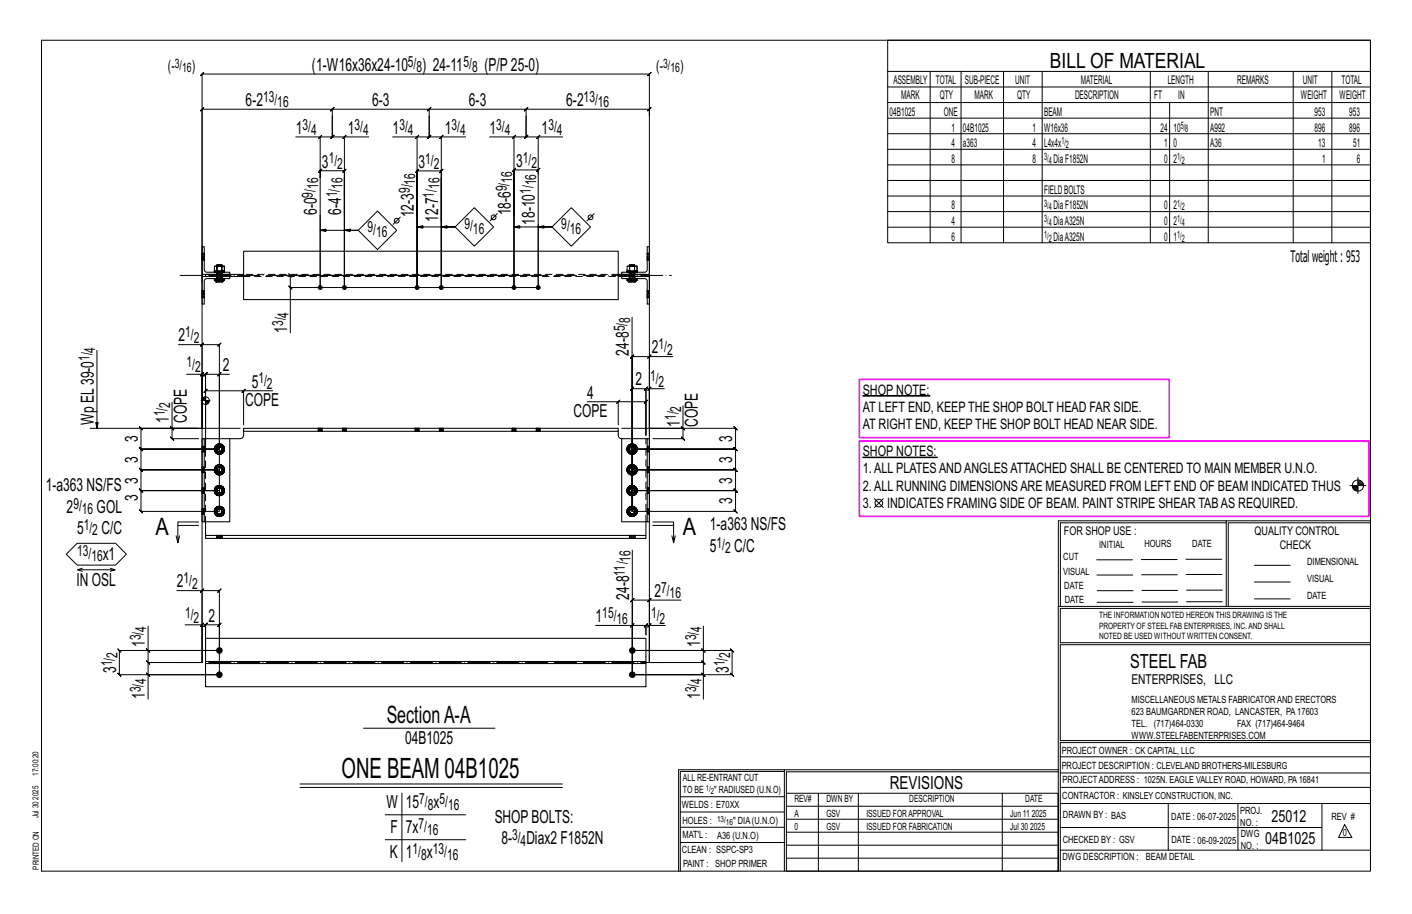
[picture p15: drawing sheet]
<svg xmlns="http://www.w3.org/2000/svg" width="432mm" height="279mm" viewBox="0 0 432 279" stroke-linecap="round" stroke-linejoin="round" font-family="sans-serif">
<defs><g id="words">
<text font-size="8.6" x="104.4" y="237.7">ONE BEAM 04B1025</text>
<g font-size="7.3">
<text x="47.5" y="163.4">A</text>
<text x="208.8" y="163.4">A</text>
<text x="118.3" y="220.9">SectionA-A</text>
</g>
<text font-size="6.4" x="321.1" y="20.7">BILL OF MATERIAL</text>
<text font-size="5.9" x="345.6" y="204.1">STEEL FAB</text>
<g font-size="5.5">
<text x="95.4" y="21.6">(1-W16x36x24-10</text>
<text x="129.1" y="21.6">) 24-11</text>
<text x="148.2" y="21.6">(P/P25-0)</text>
<text x="75.1" y="32.4">6-2</text>
<text x="113.8" y="32.4">6-3</text>
<text x="143.4" y="32.4">6-3</text>
<text x="173.1" y="32.4">6-2</text>
<text x="90.4" y="40.9">1</text>
<text x="106.4" y="40.9">1</text>
<text x="120.1" y="40.9">1</text>
<text x="136" y="40.9">1</text>
<text x="149.7" y="40.9">1</text>
<text x="165.6" y="40.9">1</text>
<text x="98.5" y="51.2">3</text>
<text x="128" y="51.3">3</text>
<text x="157.9" y="51">3</text>
<text x="96.9" y="65.8" transform="rotate(-90 96.9 65.8)">6-0</text>
<text x="104.3" y="65.7" transform="rotate(-90 104.3 65.7)">6-4</text>
<text x="156.2" y="65.9" transform="rotate(-90 156.2 65.9)">18-6</text>
<text x="126.6" y="66.4" transform="rotate(-90 126.6 66.4)">12-3</text>
<text x="134" y="67.8" transform="rotate(-90 134 67.8)">12-7</text>
<text x="163.6" y="68.7" transform="rotate(-90 163.6 68.7)">18-10</text>
<text x="87.8" y="101.8" transform="rotate(-90 87.8 101.8)">1</text>
<text x="54.6" y="104.4">2</text>
<text x="68.1" y="113.4">2</text>
<text x="192.3" y="108.7" transform="rotate(-90 192.3 108.7)">24-8</text>
<text x="199.3" y="108">2</text>
<text x="77" y="118.5">5</text>
<text x="194.4" y="117.8">2</text>
<text x="74.9" y="124">COPE</text>
<text x="179.6" y="121.8">4</text>
<text x="28.7" y="129.9" transform="rotate(-90 28.7 129.9)">Wp EL39-0</text>
<text x="51.6" y="129.3" transform="rotate(-90 51.6 129.3)">1</text>
<text x="57.2" y="129.3" transform="rotate(-90 57.2 129.3)">COPE</text>
<text x="175.4" y="127.3">COPE</text>
<text x="207.9" y="130.5" transform="rotate(-90 207.9 130.5)">1</text>
<text x="213.4" y="130.5" transform="rotate(-90 213.4 130.5)">COPE</text>
<text x="42.1" y="135.1" transform="rotate(-90 42.1 135.1)">3</text>
<text x="223.9" y="135.1" transform="rotate(-90 223.9 135.1)">3</text>
<text x="42.1" y="141.5" transform="rotate(-90 42.1 141.5)">3</text>
<text x="223.9" y="141.5" transform="rotate(-90 223.9 141.5)">3</text>
<text x="42.1" y="147.8" transform="rotate(-90 42.1 147.8)">3</text>
<text x="223.9" y="147.8" transform="rotate(-90 223.9 147.8)">3</text>
<text x="14" y="150.2">1-a363 NS/FS</text>
<text x="42.1" y="153.2" transform="rotate(-90 42.1 153.2)">3</text>
<text x="223.9" y="154.2" transform="rotate(-90 223.9 154.2)">3</text>
<text x="20.4" y="156.7">2</text>
<text x="29.6" y="156.7">GOL</text>
<text x="23.6" y="163.2">5</text>
<text x="31" y="163.2">C/C</text>
<text x="217.1" y="162.2">1-a363 NS/FS</text>
<text x="31.4" y="171.2">x1</text>
<text x="217.1" y="168.7">5</text>
<text x="224.5" y="168.7">C/C</text>
<text x="23.4" y="179.2">IN OSL</text>
<text x="54.1" y="179.6">2</text>
<text x="192.4" y="183.4" transform="rotate(-90 192.4 183.4)">24-8</text>
<text x="200.1" y="182.5">2</text>
<text x="63.7" y="190">2</text>
<text x="182.1" y="190.2">1</text>
<text x="44.3" y="197.8" transform="rotate(-90 44.3 197.8)">1</text>
<text x="214.1" y="197.8" transform="rotate(-90 214.1 197.8)">1</text>
<text x="35.5" y="205.8" transform="rotate(-90 35.5 205.8)">3</text>
<text x="222.9" y="205.8" transform="rotate(-90 222.9 205.8)">3</text>
<text x="44.3" y="213.7" transform="rotate(-90 44.3 213.7)">1</text>
<text x="214.1" y="213.7" transform="rotate(-90 214.1 213.7)">1</text>
<text x="123.9" y="227.6">04B1025</text>
<text x="272.2" y="241.1">REVISIONS</text>
<text x="118.2" y="247.1">W</text>
<text x="124.1" y="247.1">15</text>
<text x="132.6" y="247.1">x</text>
<text x="151.3" y="251.5">SHOPBOLTS:</text>
<text x="119.5" y="254.8">F</text>
<text x="124.1" y="254.8">7x</text>
<text x="119.3" y="262.4">K</text>
<text x="124.1" y="262.4">1</text>
<text x="130.5" y="262.4">x</text>
<text x="153.3" y="258.1">8-</text>
<text x="161" y="258.1">Diax2 F1852N</text>
</g>
<g font-size="5.1">
<text x="388.9" y="251.3">25012</text>
<text x="386.9" y="258.1">04B1025</text>
</g>
<text font-size="4.9" x="394.7" y="80.1">Totalweight : 953</text>
<g font-size="4.7">
<text x="51.4" y="21.8">(-</text>
<text x="58.6" y="21.8">)</text>
<text x="124.7" y="20.4">5/</text>
<text x="127.3" y="22.1">8</text>
<text x="141.8" y="20.4">5/</text>
<text x="144.4" y="22.1">8</text>
<text x="200.7" y="21.8">(-</text>
<text x="208" y="21.8">)</text>
<text x="80.4" y="31.2">13/</text>
<text x="84.8" y="32.8">16</text>
<text x="178.5" y="31.2">13/</text>
<text x="182.8" y="32.8">16</text>
<text x="92.5" y="39.6">3/</text>
<text x="95.1" y="41.3">4</text>
<text x="108.4" y="39.6">3/</text>
<text x="111" y="41.3">4</text>
<text x="122.1" y="39.6">3/</text>
<text x="124.7" y="41.3">4</text>
<text x="138.1" y="39.6">3/</text>
<text x="140.7" y="41.3">4</text>
<text x="151.8" y="39.6">3/</text>
<text x="154.4" y="41.3">4</text>
<text x="167.7" y="39.6">3/</text>
<text x="170.3" y="41.3">4</text>
<text x="100.5" y="50">1/</text>
<text x="103.1" y="51.6">2</text>
<text x="130" y="50">1/</text>
<text x="132.7" y="51.7">2</text>
<text x="159.9" y="49.7">1/</text>
<text x="162.5" y="51.4">2</text>
<text x="97.3" y="57.8" transform="rotate(-90 97.3 57.8)">16</text>
<text x="104.7" y="57.7" transform="rotate(-90 104.7 57.7)">16</text>
<text x="125.3" y="59" transform="rotate(-90 125.3 59)">9/</text>
<text x="127" y="56.4" transform="rotate(-90 127 56.4)">16</text>
<text x="134.4" y="57.8" transform="rotate(-90 134.4 57.8)">16</text>
<text x="154.9" y="58.5" transform="rotate(-90 154.9 58.5)">9/</text>
<text x="156.6" y="55.9" transform="rotate(-90 156.6 55.9)">16</text>
<text x="162.4" y="59.3" transform="rotate(-90 162.4 59.3)">1/</text>
<text x="164" y="56.7" transform="rotate(-90 164 56.7)">16</text>
<text x="95.7" y="60.5" transform="rotate(-90 95.7 60.5)">9/</text>
<text x="103.1" y="60.3" transform="rotate(-90 103.1 60.3)">1/</text>
<text x="132.7" y="60.4" transform="rotate(-90 132.7 60.4)">1/</text>
<text x="112.4" y="70.9">9/</text>
<text x="142" y="69.9">9/</text>
<text x="144.6" y="71.6">16</text>
<text x="171.7" y="69.9">9/</text>
<text x="174.3" y="71.6">16</text>
<text x="115" y="72.6">16</text>
<text x="86.5" y="99.7" transform="rotate(-90 86.5 99.7)">3/</text>
<text x="88.2" y="97.1" transform="rotate(-90 88.2 97.1)">4</text>
<text x="191.1" y="101.3" transform="rotate(-90 191.1 101.3)">5/</text>
<text x="192.7" y="98.7" transform="rotate(-90 192.7 98.7)">8</text>
<text x="29.1" y="107.8" transform="rotate(-90 29.1 107.8)">4</text>
<text x="56.6" y="103.1">1/</text>
<text x="59.3" y="104.8">2</text>
<text x="201.4" y="106.8">1/</text>
<text x="27.4" y="110.4" transform="rotate(-90 27.4 110.4)">1/</text>
<text x="57.1" y="112.2">1/</text>
<text x="59.7" y="113.8">2</text>
<text x="204" y="108.4">2</text>
<text x="79" y="117.2">1/</text>
<text x="81.6" y="118.9">2</text>
<text x="198.8" y="116.6">1/</text>
<text x="201.4" y="118.2">2</text>
<text x="52" y="124.7" transform="rotate(-90 52 124.7)">2</text>
<text x="208.3" y="125.8" transform="rotate(-90 208.3 125.8)">2</text>
<text x="50.4" y="127.3" transform="rotate(-90 50.4 127.3)">1/</text>
<text x="206.6" y="128.4" transform="rotate(-90 206.6 128.4)">1/</text>
<text x="22.4" y="155.5">9/</text>
<text x="25" y="157.1">16</text>
<text x="25.6" y="162">1/</text>
<text x="28.2" y="163.6">2</text>
<text x="219.1" y="167.4">1/</text>
<text x="23.6" y="169.9">13/</text>
<text x="27.9" y="171.6">16</text>
<text x="192.8" y="171.7" transform="rotate(-90 192.8 171.7)">16</text>
<text x="221.8" y="169.1">2</text>
<text x="56.2" y="178.3">1/</text>
<text x="58.8" y="180">2</text>
<text x="191.1" y="176" transform="rotate(-90 191.1 176)">11/</text>
<text x="202.2" y="181.2">7/</text>
<text x="204.8" y="182.9">16</text>
<text x="56.6" y="188.8">1/</text>
<text x="59.2" y="190.4">2</text>
<text x="184.2" y="189">15/</text>
<text x="188.5" y="190.6">16</text>
<text x="199.1" y="189">1/</text>
<text x="201.7" y="190.6">2</text>
<text x="43.1" y="195.7" transform="rotate(-90 43.1 195.7)">3/</text>
<text x="44.7" y="193.1" transform="rotate(-90 44.7 193.1)">4</text>
<text x="212.9" y="195.7" transform="rotate(-90 212.9 195.7)">3/</text>
<text x="214.5" y="193.1" transform="rotate(-90 214.5 193.1)">4</text>
<text x="34.3" y="203.7" transform="rotate(-90 34.3 203.7)">1/</text>
<text x="35.9" y="201.1" transform="rotate(-90 35.9 201.1)">2</text>
<text x="221.6" y="203.7" transform="rotate(-90 221.6 203.7)">1/</text>
<text x="223.3" y="201.1" transform="rotate(-90 223.3 201.1)">2</text>
<text x="44.7" y="209.1" transform="rotate(-90 44.7 209.1)">4</text>
<text x="214.5" y="209.1" transform="rotate(-90 214.5 209.1)">4</text>
<text x="43.1" y="211.7" transform="rotate(-90 43.1 211.7)">3/</text>
<text x="212.9" y="211.7" transform="rotate(-90 212.9 211.7)">3/</text>
<text x="128.2" y="245.9">7/</text>
<text x="134.4" y="245.9">5/</text>
<text x="130.8" y="247.5">8</text>
<text x="137" y="247.5">16</text>
<text x="128" y="253.5">7/</text>
<text x="130.6" y="255.2">16</text>
<text x="156.6" y="256.8">3/</text>
<text x="126.1" y="261.1">1/</text>
<text x="128.8" y="262.8">8</text>
<text x="132.3" y="261.1">13/</text>
<text x="136.7" y="262.8">16</text>
<text x="159.2" y="258.5">4</text>
</g>
<g font-size="4.4">
<text x="263.9" y="125.9">AT LEFT END, KEEP THE SHOP BOLT HEAD FAR SIDE.</text>
<text x="263.9" y="120.7">SHOP NOTE:</text>
<text x="263.9" y="131.1">AT RIGHT END, KEEP THE SHOP BOLT HEAD NEAR SIDE.</text>
<text x="263.9" y="139.5">SHOP NOTES:</text>
<text x="263.9" y="150">2.ALL RUNNING DIMENSIONSARE MEASURED FROM LEFT END OF BEAM INDICATED THUS</text>
<text x="263.9" y="144.7">1.ALL PLATESANDANGLESATTACHED SHALL BE CENTERED TO MAIN MEMBER U.N.O.</text>
<text x="263.9" y="155.2">3.</text>
<text x="271.3" y="155.2">INDICATES FRAMING SIDE OF BEAM. PAINT STRIPE SHEAR TABAS REQUIRED.</text>
</g>
<text font-size="4.2" x="346" y="209.1">ENTERPRISES, LLC</text>
<g font-size="4">
<text x="53.5" y="20.7">3/</text>
<text x="55.7" y="22.1">16</text>
<text x="202.8" y="20.7">3/</text>
<text x="205" y="22.1">16</text>
</g>
<g font-size="3.7">
<text x="273.2" y="25.6">ASSEMBLY</text>
<text x="286.2" y="25.6">TOTAL</text>
<text x="295.1" y="25.6">SUB-PIECE</text>
<text x="310.4" y="25.6">UNIT</text>
<text x="330.5" y="25.6">MATERIAL</text>
<text x="357.1" y="25.6">LENGTH</text>
<text x="378.3" y="25.6">REMARKS</text>
<text x="398.4" y="25.6">UNIT</text>
<text x="410.2" y="25.6">TOTAL</text>
<text x="272.1" y="35.5">04B1025</text>
<text x="275.6" y="30.4">MARK</text>
<text x="287.4" y="30.4">QTY</text>
<text x="288.6" y="35.5">ONE</text>
<text x="298" y="30.4">MARK</text>
<text x="311" y="30.4">QTY</text>
<text x="319.3" y="35.5">BEAM</text>
<text x="328.7" y="30.4">DESCRIPTION</text>
<text x="353" y="30.4">FT</text>
<text x="360.3" y="30.4">IN</text>
<text x="370.1" y="35.5">PNT</text>
<text x="397.8" y="30.4">WEIGHT</text>
<text x="402" y="35.5">953</text>
<text x="409.6" y="30.4">WEIGHT</text>
<text x="412.6" y="35.5">953</text>
<text x="290.9" y="40.2">1</text>
<text x="294.5" y="40.2">04B1025</text>
<text x="315.8" y="40.2">1</text>
<text x="319.3" y="40.2">W16x36</text>
<text x="354.9" y="40.2">24</text>
<text x="358.9" y="40.2">10</text>
<text x="370.1" y="40.2">A992</text>
<text x="402" y="40.2">896</text>
<text x="412.6" y="40.2">896</text>
<text x="290.9" y="45">4</text>
<text x="294.5" y="45">a363</text>
<text x="315.8" y="45">4</text>
<text x="319.3" y="45">L4x4x</text>
<text x="356" y="45">1</text>
<text x="358.9" y="45">0</text>
<text x="370.1" y="45">A36</text>
<text x="403.2" y="45">13</text>
<text x="413.8" y="45">51</text>
<text x="290.9" y="49.7">8</text>
<text x="315.8" y="49.7">8</text>
<text x="322.2" y="49.7">DiaF1852N</text>
<text x="356" y="49.7">0</text>
<text x="358.9" y="49.7">2</text>
<text x="404.3" y="49.7">1</text>
<text x="415" y="49.7">6</text>
<text x="319.3" y="59.3">FIELDBOLTS</text>
<text x="290.9" y="64">8</text>
<text x="322.2" y="64">DiaF1852N</text>
<text x="356" y="64">0</text>
<text x="358.9" y="64">2</text>
<text x="290.9" y="68.8">4</text>
<text x="322.2" y="68.8">DiaA325N</text>
<text x="356" y="68.8">0</text>
<text x="358.9" y="68.8">2</text>
<text x="290.9" y="73.6">6</text>
<text x="322.2" y="73.6">DiaA325N</text>
<text x="356" y="73.6">0</text>
<text x="358.9" y="73.6">1</text>
<text x="325.3" y="163.4">FOR SHOP USE :</text>
<text x="383.7" y="163.4">QUALITY CONTROL</text>
<text x="391.4" y="167.8">CHECK</text>
</g>
<g font-size="3.1">
<text x="361.1" y="39.4">5/</text>
<text x="362.5" y="40.5">8</text>
<text x="324.6" y="44.1">1/</text>
<text x="326" y="45.3">2</text>
<text x="319.3" y="48.9">3/</text>
<text x="320.7" y="50">4</text>
<text x="360" y="48.9">1/</text>
<text x="361.4" y="50">2</text>
<text x="319.3" y="63.2">3/</text>
<text x="320.7" y="64.3">4</text>
<text x="360" y="63.2">1/</text>
<text x="361.4" y="64.3">2</text>
<text x="319.3" y="68">3/</text>
<text x="320.7" y="69.1">4</text>
<text x="360" y="68">1/</text>
<text x="361.4" y="69.1">4</text>
<text x="319.3" y="72.7">1/</text>
<text x="320.7" y="73.8">2</text>
<text x="360" y="72.7">1/</text>
<text x="361.4" y="73.8">2</text>
<text x="336.2" y="167.4">INITIAL</text>
<text x="350" y="167.1">HOURS</text>
<text x="364.6" y="167.2">DATE</text>
<text x="325.2" y="171.3">CUT</text>
<text x="399.8" y="172.8">DIMENSIONAL</text>
<text x="325.1" y="175.8">VISUAL</text>
<text x="399.8" y="177.9">VISUAL</text>
<text x="325.5" y="180">DATE</text>
<text x="325.7" y="184.4">DATE</text>
<text x="399.8" y="183.1">DATE</text>
<text x="346" y="215">MISCELLANEOUS METALS FABRICATORAND ERECTORS</text>
<text x="346" y="218.6">623 BAUMGARDNER ROAD, LANCASTER, PA17603</text>
<text x="346" y="225.8">WWW.STEELFABENTERPRISES.COM</text>
<text x="346" y="222.2">TEL. (717)464-0330</text>
<text x="378.3" y="222.2">FAX (717)464-9464</text>
<text x="324.7" y="230.5">PROJECT OWNER : CK CAPITAL, LLC</text>
<text x="208.8" y="238.8">ALL RE-ENTRANT CUT</text>
<text x="324.7" y="235.1">PROJECT DESCRIPTION : CLEVELAND BROTHERS-MILESBURG</text>
<text x="324.9" y="239.5">PROJECTADDRESS : 1025N. EAGLE VALLEY ROAD, HOWARD, PA16841</text>
<text x="208.8" y="242.5">TO BE</text>
<text x="218.4" y="242.5">&quot; RADIUSED (U.N.O)</text>
<text x="242.9" y="245.3">REV#</text>
<text x="252.7" y="245.3">DWN BY</text>
<text x="278.1" y="245.3">DESCRIPTION</text>
<text x="313.5" y="245.3">DATE</text>
<text x="324.9" y="244.2">CONTRACTOR : KINSLEY CONSTRUCTION, INC.</text>
<text x="208.5" y="247">WELDS : E70XX</text>
<text x="208.7" y="251.7">HOLES :</text>
<text x="224.2" y="251.8">&quot; DIA(U.N.O)</text>
<text x="242.9" y="249.9">A</text>
<text x="252.7" y="249.9">GSV</text>
<text x="264.9" y="249.9">ISSUED FORAPPROVAL</text>
<text x="309" y="249.9">Jun 11</text>
<text x="315.5" y="249.9">2025</text>
<text x="325.1" y="250">DRAWN BY : BAS</text>
<text x="358.2" y="250.5">DATE : 06-07-2025</text>
<text x="379.3" y="248.9">PROJ.</text>
<text x="407.2" y="250.5">REV #</text>
<text x="208.7" y="256.3">MAT'L :</text>
<text x="219.3" y="256.4">A36 (U.N.O)</text>
<text x="242.9" y="253.8">0</text>
<text x="252.7" y="253.8">GSV</text>
<text x="264.9" y="253.8">ISSUED FOR FABRICATION</text>
<text x="309" y="253.8">Jul 30</text>
<text x="315" y="253.8">2025</text>
<text x="325" y="257.6">CHECKED BY : GSV</text>
<text x="358.3" y="257.7">DATE : 06-09-2025</text>
<text x="379.3" y="252.5">NO. :</text>
<text x="379.5" y="255.9">DWG</text>
<text x="410.6" y="255.5">0</text>
<text x="208.6" y="260.7">CLEAN : SSPC-SP3</text>
<text x="324.9" y="262.9">DWG DESCRIPTION :</text>
<text x="350.4" y="263">BEAM DETAIL</text>
<text x="379.5" y="259.5">NO. :</text>
<text x="208.9" y="265">PAINT : SHOP PRIMER</text>
</g>
<g font-size="2.7">
<text x="336.1" y="189">THE INFORMATION NOTED HEREON THIS DRAWING IS THE</text>
<text x="336.1" y="195.4">NOTED BE USED WITHOUT WRITTEN CONSENT.</text>
<text x="336.1" y="192.2">PROPERTY OF STEEL FAB ENTERPRISES, INC.AND SHALL</text>
</g>
<g font-size="2.6">
<text x="215.9" y="241.8">1/</text>
<text x="217.4" y="242.7">2</text>
<text x="219.3" y="251.1">13/</text>
<text x="222" y="252.1">16</text>
</g>
<g font-size="2.5">
<text x="11.7" y="237.1" transform="rotate(-90 11.7 237.1)">17:00:20</text>
<text x="11.8" y="244.4" transform="rotate(-90 11.8 244.4)">2025</text>
<text x="11.8" y="250.1" transform="rotate(-90 11.8 250.1)">Jul 30</text>
<text x="11.9" y="265.8" transform="rotate(-90 11.9 265.8)">PRINTED ON</text>
</g>
</g></defs>
<g fill="#000" stroke="#000" stroke-width=".31">
<path d="M263.9 120.9h20.5v.2h-20.5zM263.9 139.7h22.7v.2h-22.7z"/>
<circle cx="97.9" cy="87.9" r=".6"/>
<circle cx="105.3" cy="87.9" r=".6"/>
<circle cx="127.5" cy="87.9" r=".6"/>
<circle cx="135" cy="87.9" r=".6"/>
<circle cx="157.2" cy="87.9" r=".6"/>
<circle cx="164.6" cy="87.9" r=".6"/>
<circle cx="67.1" cy="198.8" r=".86"/>
<circle cx="193.4" cy="198.8" r=".86"/>
<circle cx="67.1" cy="206.3" r=".86"/>
<circle cx="193.4" cy="206.3" r=".86"/>
</g>
<g fill="none" stroke="#000" stroke-width=".31">
<path d="M12.7 12.3h406.4v254h-406.4zM271.5 12.3h147.6v61.9h-147.6zM101.6 35.5v6.4l.5-.5-1 1 .5-.5h-3.7M101.6 35.5v6.4l-.5 .5 1-1-.5 .5h3.7M101.6 35.5v-2.1l.5-.5-1 1 .5-.5h-39.8l.5-.5-1 1 .5-.5v52.9M101.6 33.4h29.6l-.5 .5 1-1-.5 .5v2.1M102.1 32.9l-1 1zM131.2 35.5v6.4l.5-.5-1 1 .5-.5h-3.7M131.2 35.5v6.4l-.5 .5 1-1-.5 .5h3.8M131.2 33.4h29.7l-.5 .5 1-1-.5 .5v2.1M131.7 32.9l-1 1zM160.4 33.9l1-1z"/>
<path d="M160.9 35.5v6.4l.5-.5-1 1 .5-.5h-3.7M160.9 35.5v6.4l-.5 .5 1-1-.5 .5h3.7M160.9 33.4h37.7l-.5 .5 1-1-.5 .5v2.1M271.5 21.8h147.6M271.5 26.6h147.6M271.5 31.4h147.6M271.5 36.1h147.6M284.5 21.8v52.4M293.9 21.8v52.4M306.9 21.8v52.4M318.7 21.8v52.4M351.8 21.8v52.4"/>
<path d="M357.7 31.4v42.8M369.5 21.8v52.4M395.5 21.8v52.4M407.3 21.8v52.4M90.4 41.9h7.5v12.5v-2.2l-.5 .5 1-1-.5 .5h7.4l-.5 .5 1-1-.5 .5v35.7v-46h7.5M97.9 41.9l-.5 .5 1-1zM97.9 54.4v33.5M105.3 41.9l.5-.5-1 1zM120.1 41.9h7.4v46v-35.7l-.5 .5 1-1-.5 .5h7.5l-.5 .5 1-1-.5 .5v35.7v-46h7.4M127.5 41.9l-.5 .5 1-1zM135.5 41.4l-1 1zM149.7 41.9h7.5v10.5v-.5l-.5 .5 1-1-.5 .5h7.4l-.5 .5 1-1-.5 .5v1.3"/>
<path d="M157.2 41.9l-.5 .5 1-1zM157.2 52.4v35.5zM164.1 42.4l1-1zM172.1 41.9h-7.5v46h-75.8v13.9M271.5 40.9h147.6M271.5 45.6h147.6M271.5 50.4h147.6M271.5 55.2h147.6M271.5 59.9h147.6M97.9 65.8v22.1zM97.9 70.4l1.8 .4v-.8l-1.8 .4h11.7h-4.3l1.8-.4v.8l-1.8-.4M105.3 65.7v-11.5v33.7"/>
<path d="M109.6 70.4l5.8-5.9 5.9 5.9-5.9 5.9zM122.4 66.4l-2.2 2.2M127.5 66.4v-13.5v35M127.5 69.4l1.8 .3v-.7l-1.8 .4h11.7h-4.2l1.7-.4v.7l-1.7-.3M135 67.8v-13.5v33.6M139.2 69.4l5.9-5.9 5.9 5.9-5.9 5.9zM152.1 65.3l-2.3 2.2M157.2 69.4l1.7 .3v-.7l-1.7 .4h11.6h-4.2l1.7-.4v.7l-1.7-.3M164.6 68.7v19.2zM168.8 69.4l5.9-5.9 5.9 5.9-5.9 5.9zM181.7 65.3l-2.2 2.2M271.5 64.7h147.6"/>
<path d="M271.5 69.5h147.6M65.5 82.9h3.2v.3h-3.2zM65.6 85.2l.1 .5zM65.6 82.9v-1.6h.7v1.6M65.7 85.2h.3v.5l.4 .5h-.3M66 85.2h.5v.5h-.8l.4 .5-.5-.5M66.3 81.3v-.4h1.6v.4M66.3 81.3h1.5v1.6M66.4 86.2h.3l-.2-.5h1.7l-.4 .5M66.5 85.2h.6M67.1 86.2h.4l.2-1h.5v.5h.3l-.5 .5M67.7 85.2h-.6v1h-.4"/>
<path d="M67.8 81.3h.8v1.6M68.2 85.2h.3l.1 .5M68.5 85.2l.1 .5M68.6 85.7l-.5 .5h-.6M88.3 87.4l1 1zM160.9 84.2h-72.1l-.5-.5 1 1-.5-.5v3.7M191.7 82.9h3.2v.3h-3.2zM191.8 85.2l.1 .5zM191.8 82.9v-1.6h.7v1.6M191.9 85.2h.3v.5l.4 .5h-.2M192.2 85.2h.5v.5h-.8l.5 .5-.6-.5M192.6 86.2h.3l-.2-.5h1.7l-.4 .5"/>
<path d="M192.7 85.2h.6M193.3 86.2h.4l.2-1h.5v.5h.3l-.5 .5M193.3 97v59.3v-47.3l-.5 .5 1-1-.5 .5h5.3M193.9 85.2h-.6v1h-.4M194.1 81.3h.7v1.6M194.1 81.3v-.4h-1.6v.4h1.6v1.6M194.4 85.2h.3l.1 .5M194.7 85.2l.1 .5M194.8 85.7l-.5 .5h-.6M29.6 107.1v23.8l-.3-1.7h.7l-.4 1.7M54.6 105.4h7.2v25.5v-16.5h-4.7M61.3 105.9l1-1z"/>
<path d="M61.8 114.4l-.5 .5 1-1zM61.8 105.4h5.3l-.5 .5 1-1-.5 .5v50.9h-24l.5 .5-1-1 .5 .5v-6.3l.5 .5-1-1 .5 .5h24h-24l.5 .5-1-1 .5 .5v-6.4l.5 .5-1-1 .5 .5h24h-24l.5 .5-1-1 .5 .5v-6.3l.5 .5-1-1 1 1-1-1 .5 .5v-6.4l.5 .5-1-1 .5 .5h17.2M61.8 114.4h8.4M67.1 114.4l-.5 .5 1-1zM67.1 114.4v22.9h-24h24M74 120l1-1zM74.5 119.5h-11.6l.5-.5-1 1 .5-.5v13.5M83.4 119.5h-8.9v10.4M198.1 109.5l1-1zM198.1 119.3l1-1zM198.6 118.8h-1.1l.5-.5-1 1 .5-.5v14.2M203.1 118.8h-4.5v14.2"/>
<path d="M205.8 109h-7.2v21.9h26.3l-.5-.5 1 1-.5-.5v6.4l-.5-.5 1 1-.5-.5h-31.6h31.6l-.5-.5 1 1-.5-.5v6.3l-.5-.5 1 1-.5-.5h-31.6h31.6l-.5-.5 1 1-.5-.5v6.4l-.5-.5 1 1-.5-.5h-31.6h31.6l-.5-.5 1 1-.5-.5v6.3l-.5-.5 1 1-.5-.5h-31.6v-37.5l-.5 .5 1-1-.5 .5h4.2l-.5 .5 1-1-.5 .5v14.2M27.5 130.9h34.3M52.1 130.4l1 1zM52.6 122.9v8h20.8M52.6 130.9v3.2l-.5-.5 1 1-.5-.5h8.1M61.5 122.5h2.8M61.8 122v.5M62 121.7v.8M62.2 121.5v1M62.4 121.4v1.1M62.6 121.3v1.2M62.9 130.9v-16.5l-.5 .5 1-1-1 1 1-1-.5 .5v22.9"/>
<path d="M62.9 121.1v8.8M63.1 122.5v1.1M63.3 122.5v1M63.5 122.5v.9M63.7 122.5v.8M63.9 122.5v.4M65.6 137.3h.5M65.7 136.7l.4 .2v.4M66 138.4l.5 .3M66.1 137.3v.4l-.4 .2M66.1 136.9l.3-.3-.4-.4a1.52 1.52 0 0 0 0 2.2l.4-.4-.3-.3M66.4 138l.3 .2-.2 .5 .6 .1"/>
<path d="M66.5 135.9l-.5 .3M66.7 138.2l.4 .1v.5l.6-.1M67.1 135.8l-.6 .1 .2 .4-.3 .3M67.1 136.3h.4l.2-.4 .5 .3-.4 .4M67.5 136.3l.3 .3 .3 .7h.5l-.1 .6M67.7 135.9l-.6-.1v.5h-.4M67.8 138l.4 .4-.5 .3-.2-.5-.4 .1M68 137.7l.5 .2-.3 .5M68.1 137.3l-.3 .7-.3 .2M68.2 136.2l.3 .5-.5 .2M68.5 136.7l.1 .6M179.6 122.8h9.5v7.1"/>
<path d="M189.1 122.8h8.4l-.5 .5 1-1-.5 .5v10.2M189.6 122.3l-1 1zM191.8 137.3h.5M191.9 136.7l.5 .2-.1 .4M192.2 138.4l.5 .3M192.3 137.3l.1 .4-.5 .2M192.4 136.9l.2-.3-.4-.4a1.52 1.52 0 0 0 0 2.2l.4-.4-.2-.3M192.6 138l.3 .2-.2 .5 .6 .1M192.7 135.9l-.5 .3M192.9 138.2l.4 .1v.5l.6-.1M193.3 135.8l-.6 .1 .2 .4-.3 .3M193.3 136.3h.4l.2-.4 .5 .3-.4 .4"/>
<path d="M193.7 136.3l.3 .3 .3 .7h.5l-.1 .6M193.9 135.9l-.6-.1v.5h-.4M194 138l.4 .4-.5 .3-.2-.5-.4 .1M194.2 137.7l.5 .2-.3 .5M194.3 137.3l-.3 .7-.3 .2M194.4 136.2l.3 .5-.5 .2M194.7 136.7l.1 .6M208.4 130.4l1 1zM208.9 124.1v6.8h-18.8M208.9 130.9v3.2l-.5-.5 1 1-.5-.5h-9.3M60.7 159.6h-6.3v6.3l.5-2.1M65.6 156.3h.5"/>
<path d="M65.6 150h.5M65.6 143.6h.5M65.7 155.8l.4 .1v.4M65.7 149.4l.4 .2v.4M65.7 143.1l.4 .1v.4M66 157.4l.5 .3M66 151.1l.5 .3M66 144.7l.5 .3M66.1 156.3v.4l-.4 .2M66.1 150v.4l-.4 .2M66.1 143.6v.4l-.4 .2M66.1 155.9l.3-.3-.4-.3a1.52 1.52 0 0 0 0 2.1l.4-.3-.3-.4"/>
<path d="M66.1 149.6l.3-.3-.4-.4a1.52 1.52 0 0 0 0 2.2l.4-.4-.3-.3M66.1 143.2l.3-.3-.4-.3a1.52 1.52 0 0 0 0 2.1l.4-.3-.3-.4M66.4 157.1l.3 .2-.2 .4 .6 .2M66.4 150.7l.3 .2-.2 .5 .6 .1M66.4 144.4l.3 .2-.2 .4 .6 .2M66.5 154.9l-.5 .4M66.5 148.6l-.5 .3M66.5 142.2l-.5 .4M66.7 157.3l.4 .1v.5l.6-.2M66.7 150.9l.4 .1v.5l.6-.1M66.7 144.6l.4 .1v.5l.6-.2M67.1 154.8l-.6 .1 .2 .5-.3 .2"/>
<path d="M67.1 155.3l.4 .1 .2-.5 .5 .4-.4 .3M67.1 148.5l-.6 .1 .2 .4-.3 .3M67.1 149h.4l.2-.4 .5 .3-.4 .4M67.1 142.1l-.6 .1 .2 .5-.3 .2M67.1 142.6l.4 .1 .2-.5 .5 .4-.4 .3M67.5 155.4l.3 .2 .3 .7h.5l-.1 .6M67.5 149l.3 .3 .3 .7h.5l-.1 .6M67.5 142.7l.3 .2 .3 .7h.5l-.1 .6M67.7 154.9l-.6-.1v.5l-.4 .1M67.7 148.6l-.6-.1v.5h-.4M67.7 142.2l-.6-.1v.5l-.4 .1M67.8 157.1l.4 .3-.5 .3-.2-.4-.4 .1"/>
<path d="M67.8 150.7l.4 .4-.5 .3-.2-.5-.4 .1M67.8 144.4l.4 .3-.5 .3-.2-.4-.4 .1M68 156.7l.5 .2-.3 .5M68 150.4l.5 .2-.3 .5M68 144l.5 .2-.3 .5M68.1 156.3l-.3 .8-.3 .2M68.1 150l-.3 .7-.3 .2M68.1 143.6l-.3 .8-.3 .2M68.2 155.3l.3 .5-.5 .1M68.2 148.9l.3 .5-.5 .2M68.2 142.6l.3 .5-.5 .1M68.5 155.8l.1 .5"/>
<path d="M68.5 149.4l.1 .6M68.5 143.1l.1 .5M191.8 156.3h.5M191.8 150h.5M191.8 143.6h.5M191.9 143.1l.5 .1-.1 .4M191.9 149.4l.5 .2-.1 .4M191.9 155.8l.5 .1-.1 .4M192.2 144.7l.5 .3M192.2 151.1l.5 .3M192.2 157.4l.5 .3M192.3 143.6l.1 .4-.5 .2"/>
<path d="M192.3 150l.1 .4-.5 .2M192.3 156.3l.1 .4-.5 .2M192.4 143.2l.2-.3-.4-.3a1.52 1.52 0 0 0 0 2.1l.4-.3-.2-.4M192.4 149.6l.2-.3-.4-.4a1.52 1.52 0 0 0 0 2.2l.4-.4-.2-.3M192.4 155.9l.2-.3-.4-.3a1.52 1.52 0 0 0 0 2.1l.4-.3-.2-.4M192.6 144.4l.3 .2-.2 .4 .6 .2M192.6 150.7l.3 .2-.2 .5 .6 .1M192.6 157.1l.3 .2-.2 .4 .6 .2M192.7 142.2l-.5 .4M192.7 148.6l-.5 .3M192.7 154.9l-.5 .4M192.9 144.6l.4 .1v.5l.6-.2"/>
<path d="M192.9 150.9l.4 .1v.5l.6-.1M192.9 157.3l.4 .1v.5l.6-.2M193.3 142.1l-.6 .1 .2 .5-.3 .2M193.3 142.6l.4 .1 .2-.5 .5 .4-.4 .3M193.3 148.5l-.6 .1 .2 .4-.3 .3M193.3 149h.4l.2-.4 .5 .3-.4 .4M193.3 154.8l-.6 .1 .2 .5-.3 .2M193.3 155.3l.4 .1 .2-.5 .5 .4-.4 .3M193.7 142.7l.3 .2 .3 .7h.5l-.1 .6M193.7 149l.3 .3 .3 .7h.5l-.1 .6M193.7 155.4l.3 .2 .3 .7h.5l-.1 .6M193.9 142.2l-.6-.1v.5l-.4 .1"/>
<path d="M193.9 148.6l-.6-.1v.5h-.4M193.9 154.9l-.6-.1v.5l-.4 .1M194 144.4l.4 .3-.5 .3-.2-.4-.4 .1M194 150.7l.4 .4-.5 .3-.2-.5-.4 .1M194 157.1l.4 .3-.5 .3-.2-.4-.4 .1M194.2 144l.5 .2-.3 .5M194.2 150.4l.5 .2-.3 .5M194.2 156.7l.5 .2-.3 .5M194.3 143.6l-.3 .8-.3 .2M194.3 150l-.3 .7-.3 .2M194.3 156.3l-.3 .8-.3 .2M194.4 142.6l.3 .5-.5 .1"/>
<path d="M194.4 148.9l.3 .5-.5 .2M194.4 155.3l.3 .5-.5 .1M194.7 143.1l.1 .5M194.7 149.4l.1 .6M194.7 155.8l.1 .5M199.6 159.6h6.4v6.3l.5-2.1M267.4 152.4l2.7 2.7M270.1 152.4l-2.7 2.7M375 159.8h-50.7v25.6M375 159.2h-51.3l-.1 107.1M412.8 148.4h4.9M413.6 148.7h1.7"/>
<path d="M413.7 149h1.6M413.8 149.3h1.5M414 149.6h1.3M414.3 149.9h1M415.3 146v4.9M415.3 148.1h1.7M415.3 147.3h1.2M415.3 147h.9M415.3 147.9h1.6M415.3 147.6h1.4M419.1 159.2h-44.1v26.2M419.1 159.8h-43.5v25.6"/>
<path d="M20.3 169.4l3.3-3.3h11.7l3.4 3.3-3.4 3.3h-11.7zM23.7 174.2h11.5l-1.5 .5M25.2 173.7l-1.5 .5 1.5 .5M33.7 173.7l1.5 .5M53.9 163.8l.5 2.1M54.4 160.6h6.3M193.4 168.2v38.1v-22.9l-.5 .5 1-1-.5 .5h5.2M199.6 160.6h6.4M205.5 163.8l.5 2.1M335.4 171.1h10.9M335.4 175.8h11M349 171h11"/>
<path d="M349.1 175.7h11M362.7 171h10.9M362.7 175.6h11M383.6 172.8h11M383.6 177.9h11M44.8 198.3l1 1zM45.3 191.4v7.4h21.8M45.3 198.8v3.7l-.5-.5 1 1-.5-.5h16.5M54.1 180.5h7.7v22M56.6 191h5.2v11.5M61.3 181l1-1zM61.8 191l-.5 .5 1-1z"/>
<path d="M61.8 180.5h5.3l-.5 .5 1-1-.5 .5v25.8h-30.6l.5 .5-1-1 .5 .5v-7.5l.5 .5-1-1 .5 .5h30.6v-7.8l.5-.5-1 1 .5-.5h-4.2l.5-.5-1 1 .5-.5v8.7M61.8 191h1.1l-.5 .5 1-1-.5 .5v3.1M182.1 191.2h11.3v15.1M193.4 191.2l.5-.5-1 1zM193.4 191.2h4.1l-.5 .5 1-1-.5 .5v2.9v-2.9l-.5 .5 1-1-.5 .5h1.1M199.1 182.9l-1 1zM199.1 190.7l-1 1zM203.5 191.2h-4.9v11.3M208.3 183.4h-9.7v19.1M214.6 198.3l1 1zM215.1 191.4v7.4h-21.7h30.5l-.5-.5 1 1-.5-.5v7.5l-.5-.5 1 1-.5-.5h-30.5h21.7v7.4M215.1 198.8v3.7l-.5-.5 1 1-.5-.5h-16.5"/>
<path d="M323.7 185.4h95.4M335.5 184.1h11M335.5 180.6h11M349.2 184h11M349.2 180.5h11M362.9 180.4h10.9M362.9 184h10.9M383.6 183.1h11M419.1 186h-94.9v10.5h94.9M419.1 197.1h-94.9v29.3h94.9v.6h-94.9v39.3M44.8 205.8l1 1zM61.8 202.5h-16.5l-.5-.5 1 1-.5-.5v3.8"/>
<path d="M61.8 202.5v-179.9l-.5 .5 1-1-.5 .5h136.8l-.5 .5 1-1-.5 .5v179.9M67.1 206.3h-21.8v7.4M198.6 202.5h16.5l-.5-.5 1 1-.5-.5v3.8M214.6 205.8l1 1zM91.7 239.7h80.3M111.1 222.6h40.3M239.9 235.8h-31.9v30.5M239.9 235.3h-32.4v31M323.6 235.3h-83.7v31M323.6 235.9h-83.1v6.6M324.2 236.3h94.9M324.2 231.4h94.9"/>
<path d="M91.7 240.7h80.3M117.8 249.1h24.6M117.8 256.7h24.6M122.9 242.4v21M208 252.9h31.9M208 257.5h31.9M208 243.6h31.9M208 248.2h31.9M240.5 242.5h83.1v23.8h-83.1zM240.5 258.4h83.1M240.5 254.4h83.1M240.5 250.4h83.1"/>
<path d="M240.5 246.5h83.1M250.3 242.5v23.8M262.5 242.5v23.8M306.5 242.5v23.8M324.2 253h80.1M324.2 245.6h94.9M324.2 259.9h94.9M324.2 240.7h94.9M357.3 245.6v14.3M378.6 245.6v14.3M404.3 245.6v14.3M411.2 252.1l2.2 3.9h-4z"/>
<path d="M240.5 262.3h83.1"/>
<circle cx="121.3" cy="67.5" r=".74"/>
<circle cx="151" cy="66.4" r=".74"/>
<circle cx="180.6" cy="66.4" r=".74"/>
<circle cx="62.9" cy="122.5" r="1.16"/>
<circle cx="268.8" cy="153.8" r="1.17"/>
<circle cx="415.3" cy="148.4" r="1.71"/>
</g>
<path d="M262.8 116h94.8v17.8h-94.8zM262.8 134.8h155.8v23h-155.8z" fill="none" stroke="#f0f" stroke-width=".5"/>
<g fill="none" stroke="#000" stroke-width=".32">
<path d="M61.8 77.4h.1M61.8 79.5h.1M61.8 75.4h.7v7a.79 .79 0 0 0 .8 .8h7v.7h-8.5zM62.5 77.4h.1M62.5 79.5h.1M74.5 76.8h114.6v14.8h-114.6zM197.9 77.4h.1M197.9 79.5h.1M198.6 77.4h.1M198.6 79.5h.1M61.8 88.9h.1M61.8 91h.1"/>
<path d="M61.8 84.5h8.5v.7h-7a.79 .79 0 0 0-.8 .8v7h-.7zM62.5 88.9h.1M62.5 91h.1M66.2 83.2h.1M66.2 83.9h.1M66.2 84.5h.1M66.2 85.2h.1M67.9 83.2h.1M67.9 83.9h.1M67.9 84.5h.1M67.9 85.2h.1M74.5 83.8l-11.6 .1v.6l11.6 .1"/>
<path d="M189.1 83.8l8.4 .1v.6l-8.4 .1M190.1 84.5h8.5v8.5h-.7v-7a.79 .79 0 0 0-.8-.8h-7zM190.1 83.2h7a.79 .79 0 0 0 .8-.8v-7h.7v8.5h-8.5zM192.4 83.2h.1M192.4 83.9h.1M192.4 84.5h.1M192.4 85.2h.1M194.2 83.2h.1M194.2 83.9h.1M194.2 84.5h.1M194.2 85.2h.1M197.9 88.9h.1"/>
<path d="M197.9 91h.1M198.6 88.9h.1M198.6 91h.1M61.8 134.1h.7v25.4h-.7zM62.5 134.1h7.8M70.3 134.1v25.4h-7.8M74.5 130.9h114.6v.9h-114.6zM74.5 131.8v1.2a1.06 1.06 0 0 1-1.1 1.1h-3.1M97.3 130.9h.1M97.3 131.8v.1M98.5 130.9h.1M98.5 131.8v.1"/>
<path d="M104.7 130.9h.1M104.7 131.8v.1M105.9 130.9h.1M105.9 131.8v.1M126.9 130.9h.1M126.9 131.8v.1M128.1 130.9h.1M128.1 131.8v.1M134.4 130.9h.1M134.4 131.8v.1M135.5 130.9h.1M135.5 131.8v.1"/>
<path d="M156.6 130.9h.1M156.6 131.8v.1M157.8 130.9h.1M157.8 131.8v.1M164 130.9h.1M164 131.8v.1M165.2 130.9h.1M165.2 131.8v.1M189.1 131.8v1.5a1.01 1.01 0 0 0 1 .8M197.9 134.1h.7v25.4h-.7zM197.9 134.1h-7.8v25.4h7.8M62.9 159.5v4.2"/>
<path d="M197.5 159.5v4.2M62.9 163.7h134.6v.9h-134.6zM66.2 163.7h.1M66.2 164.6h.1M67.9 163.7h.1M67.9 164.6h.1M192.5 163.7h.1M192.5 164.6h.1M194.2 163.7h.1M194.2 164.6h.1M62.9 202.2h134.6v.6h-134.6zM62.9 202.8v7.1h134.6v-7.1"/>
<path d="M62.9 202.2v-7.1h134.6v7.1"/>
</g>
<g fill="none" stroke="#000" stroke-width=".31" stroke-dasharray="2 1.4">
<path d="M61.8 78.3v-.4h.7v.4M61.8 77.9v-.3h.7v.3M61.8 77.6v-.1h.7v.1M61.8 77.5v-.1M61.8 79.5v-.1M61.8 79.3v.1l.7 .1M61.8 79v.3h.7v.1M61.8 78.7v.3h.7v.3M61.8 79.5h.7M62.5 77.4h-.7M62.5 77.4v.1M62.5 78.7v-.4h-.7v.4h.7v.3"/>
<path d="M197.9 79.5v-.1M197.9 78.3v.4h.7v-.4h-.7v-.4M197.9 79.5h.7M198.6 77.4h-.7M198.6 78.7v.3h-.7v-.3M198.6 79v.3h-.7v-.3M198.6 79.3v.1h-.7v-.1M198.6 79.4v.1M198.6 77.4v.1M198.6 77.6v-.1l-.7-.1M198.6 77.9v-.3h-.7v-.1M198.6 78.3v-.4h-.7v-.3"/>
<path d="M61.8 89.7v-.3h.7v.3M61.8 89.4v-.3h.7v.3M61.8 89.1v-.2h.7v.2M61.8 88.9h.1M61.8 91v-.1M61.8 90.7v.2l.7 .1M61.8 90.5v.2h.7v.2M61.8 90.1v.4h.7v.2M61.8 91h.7M62.5 88.9h-.7M62.5 88.9h.1M62.5 90.1v-.4h-.7v.4h.7v.4"/>
<path d="M65.6 85.2l.1 .5zM65.6 85.7l.5 .5M65.6 82.9h.7h-.7v-1.6h.7v1.6v-1.6v1.6h1.5h-1.5M65.7 85.2v.5zM65.7 85.7h.3zM65.7 85.2h.3v.5v-.5v.5l.4 .5-.4-.5 .4 .5h-.3M66 85.2h.5M66.1 86.2l-.4-.5 .4 .5-.4-.5h.8M66.2 83.9h.1M66.2 83.9v.6M66.2 84.5v.7M66.2 84.5h.1"/>
<path d="M66.2 83.2h.1M66.2 83.2v.7M66.3 84.5h-.1M66.3 83.9h-.1M66.3 83.2v2zM66.3 85.2h.1M66.3 83.2h.1M66.3 81.3v-.4h.4M66.3 81.3h1.5M66.4 86.2h.3M66.4 85.2h.3zM66.4 83.2h.3z"/>
<path d="M66.4 81.3h.3zM66.5 83.2h-1v-.3h1M66.5 83.2h1.2M66.5 82.9h1.2M66.5 84.5h-.2v-.6h.2M66.5 84.5h-.2l-.1 .7M66.5 83.9h-.2v-.7h.2M66.5 85.2v.5zM66.5 85.7h.6zM66.5 85.7h.6v.5v-.5v.5h.4l.2-.5M66.7 81.3h.4zM66.7 80.9h1.1"/>
<path d="M66.8 83.9h.3v.6h-.3zM66.8 84.5h-.3v-.6h.3M66.8 84.5h-.3v.7h-.2M66.8 83.2h.3v.7h-.3zM66.8 83.9h-.3v-.7h.3M67.1 84.5h.3v-.6h.3M67.1 83.9h.3M67.1 84.5h.3v.7h-.3zM67.1 84.5h-.3v.7h-.3M67.1 85.2h-.3M67.1 83.9h.3v-.7h.3M67.1 83.2h.3"/>
<path d="M67.1 86.2h-.4l-.2-1h.6h-.4h.4v.5v-.5v.5h.6M67.1 85.2h.4zM67.1 85.2h.6v.5v-.5v.5h.5M67.1 81.3h.4zM67.4 84.5h.3v-.6h.2M67.4 84.5h.3v.7h-.3M67.4 83.9h.3v-.7h.2M67.5 86.2h.3M67.5 85.2h.3zM67.5 83.2h.3zM67.5 81.3h.3zM67.7 85.2h.5"/>
<path d="M67.7 84.5h.2v-.6M67.7 84.5h.2v.7h-.2M67.7 83.9h.2v-.7M67.7 83.2h.5M67.7 82.9h.5M67.8 85.2h.1M67.8 83.2h.1M67.8 81.3h.1M67.8 80.9l.1 .4M67.8 81.3v1.6zM67.8 82.9h.8h-.8v-1.6h.8v1.6M67.9 83.2v2z"/>
<path d="M67.9 84.5h.1M67.9 84.5v-.6M67.9 85.2h.1M67.9 85.2v-.7M67.9 83.9v-.7M67.9 83.9h.1M68 86.2l.5-.5h-.3M68.2 85.2v.5v-.5h.3l.1 .5-.5 .5h-.3l.4-.5-.4 .5 .4-.5zM68.2 83.2h.5M68.2 82.9h.5v.3M68.5 85.7l-.5 .5zM68.5 85.7h.1"/>
<path d="M68.5 85.2l.1 .5M74.4 84.5h114.7M189.1 83.9h-114.7M191.8 85.2l.1 .5zM191.8 85.7l.5 .5M191.8 82.9h.7h-.7v-1.6h.7v1.6v-1.6v1.6h1.6h-1.6M191.9 85.2v.5zM191.9 85.7h.3zM191.9 85.2h.3v.5v-.5v.5l.4 .5-.4-.5 .4 .5h-.2M192.2 85.2h.5M192.3 86.2l-.4-.5 .5 .5-.5-.5h.8M192.4 83.9h.1"/>
<path d="M192.4 83.9v.6M192.4 84.5v.7M192.4 84.5h.1M192.4 83.2h.1M192.4 83.2v.7M192.5 84.5h-.1M192.5 83.9h-.1M192.5 83.2v2zM192.5 85.2h.1M192.5 83.2h.1M192.5 81.3v-.4h.4M192.5 81.3h1.6"/>
<path d="M192.6 86.2h.3M192.6 85.2h.3zM192.6 83.2h.3zM192.6 81.3h.3zM192.7 83.2h-1v-.3h1M192.7 83.2h1.2M192.7 82.9h1.2M192.7 84.5h-.2v-.6h.2M192.7 84.5h-.2l-.1 .7M192.7 83.9h-.2v-.7h.2M192.7 85.2v.5zM192.7 85.7h.6z"/>
<path d="M192.7 85.7h.6v.5v-.5v.5h.4l.2-.5M192.9 81.3h.4zM192.9 80.9h1.1M193 83.9h.3v.6h-.3zM193 84.5h-.3v-.6h.3M193 84.5h-.3v.7h-.2M193 83.2h.3v.7h-.3zM193 83.9h-.3v-.7h.3M193.3 84.5h.3v-.6h.3M193.3 83.9h.3M193.3 84.5h.3v.7h-.3zM193.3 84.5h-.3v.7h-.3"/>
<path d="M193.3 85.2h-.3M193.3 83.9h.3v-.7h.3M193.3 83.2h.3M193.3 86.2h-.4l-.2-1h.6h-.4h.4v.5v-.5v.5h.6M193.3 85.2h.4zM193.3 85.2h.6v.5v-.5v.5h.5M193.3 81.3h.4zM193.6 84.5h.3v-.6h.2M193.6 84.5h.3v.7h-.3M193.6 83.9h.3v-.7h.2M193.7 86.2h.3M193.7 85.2h.3z"/>
<path d="M193.7 83.2h.3zM193.7 81.3h.3zM193.9 85.2h.5M193.9 84.5h.2l.1-.6M193.9 84.5h.2v.7h-.2M193.9 83.9h.2l.1-.7M193.9 83.2h.5M193.9 82.9h.5M194 85.2h.1M194 83.2h.1M194 81.3h.1M194 80.9l.1 .4"/>
<path d="M194.1 81.3v1.6zM194.1 82.9h.7h-.7v-1.6h.7v1.6M194.1 83.2v2zM194.1 84.5h.1M194.2 84.5v-.6M194.2 84.5h-.1M194.2 85.2h-.1M194.2 85.2v-.7M194.2 83.9v-.7M194.2 83.9h-.1M194.2 86.2l.5-.5h-.3M194.4 85.2v.5v-.5h.3l.1 .5-.5 .5h-.3l.4-.5-.4 .5 .4-.5z"/>
<path d="M194.4 83.2h.5M194.4 82.9h.5v.3M194.7 85.7l-.5 .5zM194.7 85.7h.1M194.7 85.2l.1 .5M197.9 91v-.1M197.9 89.7v.4h.7v-.4h-.7v-.3M197.9 91h.7M198.6 88.9h-.7M198.6 90.1v.4h-.7v-.4M198.6 90.5v.2h-.7v-.2M198.6 90.7v.2h-.7v-.2"/>
<path d="M198.6 90.9v.1M198.6 88.9h.1M198.6 89.1v-.2h-.7M198.6 89.4v-.3h-.7v-.2M198.6 89.7v-.3h-.7v-.3M61.8 138.1h.7zM61.8 138.1v-.2M61.8 137.6v.3h.7v.2M61.8 137.3v-.3h.7v.3M61.8 137v-.3h.7v.3M61.8 136.7v-.2h.7v.2M61.8 136.5h.7"/>
<path d="M62.5 137.6v-.3h-.7v.3h.7v.3M62.9 134.1v25.4M65.5 137.3l.1 .6zM65.6 137.3l.1 .6zM65.6 137.3l.7-1.3-.7 1.3 .7 1.3-.7-1.3h.5M65.6 136.7l-.1 .6zM65.6 137.9l.4 .5zM65.7 137.9l.4-.2v-.4M65.7 136.7l.4 .2v.4M66 136.2l-.4 .5zM66 138.4l.5 .4zM66 136.2l.5-.4z"/>
<path d="M66 138.4l.5 .3zM66 138.4l.5 .3M66 136.2l.5-.3zM66 136.2l.5-.3M66.1 137.7l.6 .5M66.1 136.9l.6-.6M66.3 137.3l.1 .4zM66.3 138.6h1.5zM66.3 136h1.5zM66.4 136.6l-.4-.4-.4 1.1 .1-.6v1.2l.3 .5-.3-.5 .3 .5 .4-.4M66.4 136.9l-.1 .4zM66.4 137.7l.3 .3z"/>
<path d="M66.4 136.9l.3-.3zM66.5 138.8l.6 .1zM66.5 135.8l.6-.1zM66.7 138.2l.4 .1v.5l-.6-.1 .6 .1-.6-.1zM66.7 138l.4 .1zM66.7 136.6l.4-.1zM67.1 135.8l-.6 .1 .6-.1-.6 .1 .2 .4h.4M67.1 138.9l.6-.1zM67.1 138.8l.6-.1zM67.1 138.8l.6-.1M67.1 138.3l.4-.1 .2 .5M67.1 138.1l.4-.1z"/>
<path d="M67.1 136.5l.4 .1zM67.1 135.8l.6 .1-.6-.1 .6 .1-.2 .4h-.4zM67.1 135.7l.6 .1zM67.5 138.2l.3-.2M67.5 138l.3-.3zM67.5 136.6l.3 .3zM67.5 136.3l.3 .3M67.7 138.7l.5-.3zM67.7 138.7l.5-.3M67.7 135.9l.5 .3zM67.7 135.9l.5 .3M67.7 138.8l.5-.4z"/>
<path d="M67.7 135.8l.5 .4zM67.8 136.9l.1 .4zM67.8 136l.8 1.3zM67.9 137.3l-.1 .4zM68 137.7l.5 .2-.3 .5M68 136.9l.5-.2-.3-.5M68.2 138.4l-.4-.4 .3-.7M68.2 136.2l-.4 .4 .3 .7h.5l-.1 .6M68.2 136.2l.4 .5zM68.5 136.7l.1 .6zM68.5 136.7l.1 .6M68.6 137.9l-.4 .5z"/>
<path d="M68.6 136.7l.1 .6zM68.6 137.3l-.8 1.3zM68.7 137.3l-.1 .6zM97.3 130.9v.9M97.3 130.9h.1M97.5 130.9l-.2 1M97.7 130.9h-.2l-.1 1M97.9 130.9h.2v1h-.2zM97.9 130.9h-.2v1h-.2M97.9 131.9h-.2M98.1 130.9h.2v1h-.2M98.3 130.9v1"/>
<path d="M98.5 130.9h.1M98.5 131.9h.1M98.5 131.8v-.9M104.7 130.9v.9M104.7 130.9h.1M104.9 130.9l-.2 1M105.1 130.9h-.2l-.1 1M105.3 130.9h.2v1h-.2zM105.3 130.9h-.2v1h-.2M105.3 131.9h-.2M105.5 130.9h.2v1h-.2M105.7 130.9v1"/>
<path d="M105.9 130.9h.1M105.9 131.9h.1M105.9 131.8v-.9M126.9 130.9v.9M126.9 130.9h.1M127.1 130.9l-.2 1M127.3 130.9h-.2l-.1 1M127.5 130.9h.3v1h-.3zM127.5 130.9h-.2v1h-.2M127.5 131.9h-.2M127.8 130.9h.2v1h-.2M128 130.9v1"/>
<path d="M128.1 130.9h.1M128.1 131.9h.1M128.1 131.8v-.9M134.4 130.9v.9M134.4 130.9h.1M134.5 130.9l-.1 1M134.7 130.9h-.2l-.1 1M135 130.9h.2v1h-.2zM135 130.9h-.3v1h-.2M135 131.9h-.3M135.2 130.9h.2v1h-.2M135.4 130.9v1"/>
<path d="M135.5 130.9h.1M135.5 131.9h.1M135.5 131.8v-.9M156.6 130.9v.9M156.6 130.9h.1M156.8 130.9l-.2 1M157 130.9h-.2l-.2 1M157.2 130.9h.2v1h-.2zM157.2 130.9h-.2v1h-.2M157.2 131.9h-.2M157.4 130.9h.2v1h-.2M157.6 130.9v1"/>
<path d="M157.7 130.9h.1M157.8 131.9h-.1M157.8 131.8v-.9M164 130.9v.9M164 130.9h.1M164.2 130.9l-.2 1M164.4 130.9h-.2l-.2 1M164.6 130.9h.2v1h-.2zM164.6 130.9h-.2v1h-.2M164.6 131.9h-.2M164.8 130.9h.2v1h-.2M165 130.9v1"/>
<path d="M165.1 130.9h.1M165.2 131.9h-.1M165.2 131.8v-.9M191.7 137.3l.1 .6zM191.8 137.3l.1 .6zM191.8 137.3l.7-1.3-.7 1.3 .7 1.3-.7-1.3h.5M191.8 136.7l-.1 .6zM191.8 137.9l.4 .5zM191.9 137.9l.5-.2-.1-.4M191.9 136.7l.5 .2-.1 .4M192.2 136.2l-.4 .5zM192.2 138.4l.5 .4z"/>
<path d="M192.2 136.2l.5-.4zM192.2 138.4l.5 .3zM192.2 138.4l.5 .3M192.2 136.2l.5-.3zM192.2 136.2l.5-.3M192.4 137.7l.5 .5M192.4 136.9l.5-.6M192.5 137.3l.1 .4zM192.5 138.6h1.6zM192.5 136h1.6zM192.6 136.6l-.4-.4-.4 1.1 .1-.6v1.2l.3 .5-.3-.5 .3 .5 .4-.4M192.6 136.9l-.1 .4z"/>
<path d="M192.6 137.7l.3 .3zM192.6 136.9l.3-.3zM192.7 138.8l.6 .1zM192.7 135.8l.6-.1zM192.9 138.2l.4 .1v.5l-.6-.1 .6 .1-.6-.1zM192.9 138l.4 .1zM192.9 136.6l.4-.1zM193.3 135.8l-.6 .1 .6-.1-.6 .1 .2 .4h.4M193.3 138.9l.6-.1zM193.3 138.8l.6-.1zM193.3 138.8l.6-.1M193.3 138.3l.4-.1 .2 .5"/>
<path d="M193.3 138.1l.4-.1zM193.3 136.5l.4 .1zM193.3 135.8l.6 .1-.6-.1 .6 .1-.2 .4h-.4zM193.3 135.7l.6 .1zM193.7 138.2l.3-.2M193.7 138l.3-.3zM193.7 136.6l.3 .3zM193.7 136.3l.3 .3M193.9 138.7l.5-.3zM193.9 138.7l.5-.3M193.9 135.9l.5 .3zM193.9 135.9l.5 .3"/>
<path d="M193.9 138.8l.5-.4zM193.9 135.8l.5 .4zM194 136.9l.1 .4zM194.1 136l.7 1.3zM194.1 137.3l-.1 .4zM194.2 137.7l.5 .2-.3 .5M194.2 136.9l.5-.2-.3-.5M194.4 138.4l-.4-.4 .3-.7M194.4 136.2l-.4 .4 .3 .7h.5l-.1 .6M194.4 136.2l.4 .5zM194.7 136.7l.1 .6zM194.7 136.7l.1 .6"/>
<path d="M194.8 137.9l-.4 .5zM194.8 136.7l.1 .6zM194.8 137.3l-.7 1.3zM194.9 137.3l-.1 .6zM197.9 136.4l.7 .1zM197.9 137v.3h.7v-.3h-.7v-.3M198.6 136.5v.2M198.6 137v-.3h-.7v-.2M198.6 137.3v.3h-.7v-.3M198.6 137.6v.3h-.7v-.3M198.6 137.9v.2h-.7v-.2M198.6 138.1h-.7"/>
<path d="M61.8 157.1l.7 .1zM61.8 157.1v-.2M61.8 156.7v.2h.7v.2M61.8 156.3v-.3h.7v.3M61.8 156v-.3h.7v.3M61.8 155.7v-.2h.7v.2M61.8 155.5h.7M61.8 150.8h.7zM61.8 150.8v-.2M61.8 150.3v.3h.7v.2M61.8 150v-.3h.7v.3M61.8 149.7v-.3h.7v.3"/>
<path d="M61.8 149.4v-.2h.7v.2M61.8 149.2h.7M61.8 144.4l.7 .1zM61.8 144.4v-.2M61.8 144v.2h.7v.2M61.8 143.6v-.3h.7v.3M61.8 143.3v-.3h.7v.3M61.8 143v-.2h.7v.2M61.8 142.8h.7M62.5 156.7v-.4h-.7v.4h.7v.2M62.5 150.3v-.3h-.7v.3h.7v.3M62.5 144v-.4h-.7v.4h.7v.2"/>
<path d="M65.5 156.3l.1 .6zM65.5 150l.1 .6zM65.5 143.6l.1 .6zM65.6 156.3l.1 .6zM65.6 156.3l.7-1.3-.7 1.3 .7 1.4-.7-1.4h.5M65.6 150l.1 .6zM65.6 150l.7-1.3-.7 1.3 .7 1.3-.7-1.3h.5M65.6 143.6l.1 .6zM65.6 143.6l.7-1.3-.7 1.3 .7 1.4-.7-1.4h.5M65.6 155.7l-.1 .6zM65.6 156.9l.4 .6zM65.6 149.4l-.1 .6z"/>
<path d="M65.6 150.6l.4 .5zM65.6 143l-.1 .6zM65.6 144.2l.4 .6zM65.7 156.9l.4-.2v-.4M65.7 155.8l.4 .1v.4M65.7 150.6l.4-.2v-.4M65.7 149.4l.4 .2v.4M65.7 144.2l.4-.2v-.4M65.7 143.1l.4 .1v.4M66 155.2l-.4 .5zM66 157.5l.5 .3zM66 155.2l.5-.3z"/>
<path d="M66 148.9l-.4 .5zM66 151.1l.5 .4zM66 148.9l.5-.4zM66 142.5l-.4 .5zM66 144.8l.5 .3zM66 142.5l.5-.3zM66 157.4l.5 .3zM66 157.4l.5 .3M66 155.3l.5-.4zM66 155.3l.5-.4M66 151.1l.5 .3zM66 151.1l.5 .3"/>
<path d="M66 148.9l.5-.3zM66 148.9l.5-.3M66 144.7l.5 .3zM66 144.7l.5 .3M66 142.6l.5-.4zM66 142.6l.5-.4M66.1 156.7l.6 .6M66.1 155.9l.6-.5M66.1 150.4l.6 .5M66.1 149.6l.6-.6M66.1 144l.6 .6M66.1 143.2l.6-.5"/>
<path d="M66.3 156.3l.1 .4zM66.3 150l.1 .4zM66.3 143.6l.1 .4zM66.3 157.7h1.5zM66.3 155h1.5zM66.3 151.3h1.5zM66.3 148.7h1.5zM66.3 145h1.5zM66.3 142.3h1.5zM66.4 155.6l-.4-.3-.4 1 .1-.5v1.1l.3 .5-.3-.5 .3 .5 .4-.3M66.4 149.3l-.4-.4-.4 1.1 .1-.6v1.2l.3 .5-.3-.5 .3 .5 .4-.4M66.4 142.9l-.4-.3-.4 1 .1-.5v1.1l.3 .5-.3-.5 .3 .5 .4-.3"/>
<path d="M66.4 155.9l-.1 .4zM66.4 156.7l.3 .3zM66.4 155.9l.3-.3zM66.4 149.6l-.1 .4zM66.4 150.4l.3 .3zM66.4 149.6l.3-.3zM66.4 143.2l-.1 .4zM66.4 144l.3 .3zM66.4 143.2l.3-.3zM66.5 157.8l.6 .1zM66.5 154.9l.6-.2zM66.5 151.5l.6 .1z"/>
<path d="M66.5 148.5l.6-.1zM66.5 145.1l.6 .1zM66.5 142.2l.6-.2zM66.7 157.3l.4 .1v.5l-.6-.2 .6 .2-.6-.2zM66.7 157l.4 .1zM66.7 155.6l.4-.1zM66.7 150.9l.4 .1v.5l-.6-.1 .6 .1-.6-.1zM66.7 150.7l.4 .1zM66.7 149.3l.4-.1zM66.7 144.6l.4 .1v.5l-.6-.2 .6 .2-.6-.2zM66.7 144.3l.4 .1zM66.7 142.9l.4-.1z"/>
<path d="M67.1 154.8l-.6 .1 .6-.1-.6 .1 .2 .5 .4-.1M67.1 157.9l.6-.1zM67.1 157.9l.6-.2zM67.1 157.9l.6-.2M67.1 157.4l.4-.1 .2 .4M67.1 157.1l.4-.1zM67.1 155.5l.4 .1zM67.1 154.8l.6 .1-.6-.1 .6 .1-.2 .5-.4-.1zM67.1 154.7l.6 .2zM67.1 148.5l-.6 .1 .6-.1-.6 .1 .2 .4h.4M67.1 151.6l.6-.1zM67.1 151.5l.6-.1z"/>
<path d="M67.1 151.5l.6-.1M67.1 151l.4-.1 .2 .5M67.1 150.8l.4-.1zM67.1 149.2l.4 .1zM67.1 148.5l.6 .1-.6-.1 .6 .1-.2 .4h-.4zM67.1 148.4l.6 .1zM67.1 142.1l-.6 .1 .6-.1-.6 .1 .2 .5 .4-.1M67.1 145.2l.6-.1zM67.1 145.2l.6-.2zM67.1 145.2l.6-.2M67.1 144.7l.4-.1 .2 .4M67.1 144.4l.4-.1z"/>
<path d="M67.1 142.8l.4 .1zM67.1 142.1l.6 .1-.6-.1 .6 .1-.2 .5-.4-.1zM67.1 142l.6 .2zM67.5 157.3l.3-.2M67.5 157l.3-.3zM67.5 155.6l.3 .3zM67.5 155.4l.3 .2M67.5 150.9l.3-.2M67.5 150.7l.3-.3zM67.5 149.3l.3 .3zM67.5 149l.3 .3M67.5 144.6l.3-.2"/>
<path d="M67.5 144.3l.3-.3zM67.5 142.9l.3 .3zM67.5 142.7l.3 .2M67.7 157.7l.5-.3zM67.7 157.7l.5-.3M67.7 154.9l.5 .4zM67.7 154.9l.5 .4M67.7 151.4l.5-.3zM67.7 151.4l.5-.3M67.7 148.6l.5 .3zM67.7 148.6l.5 .3M67.7 145l.5-.3z"/>
<path d="M67.7 145l.5-.3M67.7 142.2l.5 .4zM67.7 142.2l.5 .4M67.7 157.8l.5-.3zM67.7 154.9l.5 .3zM67.7 151.5l.5-.4zM67.7 148.5l.5 .4zM67.7 145.1l.5-.3zM67.7 142.2l.5 .3zM67.8 155.9l.1 .4zM67.8 149.6l.1 .4zM67.8 143.2l.1 .4z"/>
<path d="M67.8 155l.8 1.3zM67.8 148.7l.8 1.3zM67.8 142.3l.8 1.3zM67.9 156.3l-.1 .4zM67.9 150l-.1 .4zM67.9 143.6l-.1 .4zM68 156.7l.5 .2-.3 .5M68 155.9l.5-.1-.3-.5M68 150.4l.5 .2-.3 .5M68 149.6l.5-.2-.3-.5M68 144l.5 .2-.3 .5M68 143.2l.5-.1-.3-.5"/>
<path d="M68.2 157.4l-.4-.3 .3-.8M68.2 155.3l-.4 .3 .3 .7h.5l-.1 .6M68.2 151.1l-.4-.4 .3-.7M68.2 148.9l-.4 .4 .3 .7h.5l-.1 .6M68.2 144.7l-.4-.3 .3-.8M68.2 142.6l-.4 .3 .3 .7h.5l-.1 .6M68.2 155.2l.4 .5zM68.2 148.9l.4 .5zM68.2 142.5l.4 .5zM68.5 155.8l.1 .5zM68.5 155.8l.1 .5M68.5 149.4l.1 .6z"/>
<path d="M68.5 149.4l.1 .6M68.5 143.1l.1 .5zM68.5 143.1l.1 .5M68.6 156.9l-.4 .6zM68.6 155.7l.1 .6zM68.6 150.6l-.4 .5zM68.6 149.4l.1 .6zM68.6 144.2l-.4 .6zM68.6 143l.1 .6zM68.6 156.3l-.8 1.4zM68.6 150l-.8 1.3zM68.6 143.6l-.8 1.4z"/>
<path d="M68.7 156.3l-.1 .6zM68.7 150l-.1 .6zM68.7 143.6l-.1 .6zM191.7 143.6l.1 .6zM191.7 150l.1 .6zM191.7 156.3l.1 .6zM191.8 143.6l.1 .6zM191.8 143.6l.7-1.3-.7 1.3 .7 1.4-.7-1.4h.5M191.8 150l.1 .6zM191.8 150l.7-1.3-.7 1.3 .7 1.3-.7-1.3h.5M191.8 156.3l.1 .6zM191.8 156.3l.7-1.3-.7 1.3 .7 1.4-.7-1.4h.5"/>
<path d="M191.8 143l-.1 .6zM191.8 144.2l.4 .6zM191.8 149.4l-.1 .6zM191.8 150.6l.4 .5zM191.8 155.7l-.1 .6zM191.8 156.9l.4 .6zM191.9 144.2l.5-.2-.1-.4M191.9 143.1l.5 .1-.1 .4M191.9 150.6l.5-.2-.1-.4M191.9 149.4l.5 .2-.1 .4M191.9 156.9l.5-.2-.1-.4M191.9 155.8l.5 .1-.1 .4"/>
<path d="M192.2 142.5l-.4 .5zM192.2 144.8l.5 .3zM192.2 142.5l.5-.3zM192.2 148.9l-.4 .5zM192.2 151.1l.5 .4zM192.2 148.9l.5-.4zM192.2 155.2l-.4 .5zM192.2 157.5l.5 .3zM192.2 155.2l.5-.3zM192.2 144.7l.5 .3zM192.2 144.7l.5 .3M192.2 142.6l.5-.4z"/>
<path d="M192.2 142.6l.5-.4M192.2 151.1l.5 .3zM192.2 151.1l.5 .3M192.2 148.9l.5-.3zM192.2 148.9l.5-.3M192.2 157.4l.5 .3zM192.2 157.4l.5 .3M192.2 155.3l.5-.4zM192.2 155.3l.5-.4M192.4 144l.5 .6M192.4 143.2l.5-.5M192.4 150.4l.5 .5"/>
<path d="M192.4 149.6l.5-.6M192.4 156.7l.5 .6M192.4 155.9l.5-.5M192.5 143.6l.1 .4zM192.5 150l.1 .4zM192.5 156.3l.1 .4zM192.5 145h1.6zM192.5 142.3h1.6zM192.5 151.3h1.6zM192.5 148.7h1.6zM192.5 157.7h1.6zM192.5 155h1.6z"/>
<path d="M192.6 142.9l-.4-.3-.4 1 .1-.5v1.1l.3 .5-.3-.5 .3 .5 .4-.3M192.6 149.3l-.4-.4-.4 1.1 .1-.6v1.2l.3 .5-.3-.5 .3 .5 .4-.4M192.6 155.6l-.4-.3-.4 1 .1-.5v1.1l.3 .5-.3-.5 .3 .5 .4-.3M192.6 143.2l-.1 .4zM192.6 144l.3 .3zM192.6 143.2l.3-.3zM192.6 149.6l-.1 .4zM192.6 150.4l.3 .3zM192.6 149.6l.3-.3zM192.6 155.9l-.1 .4zM192.6 156.7l.3 .3zM192.6 155.9l.3-.3z"/>
<path d="M192.7 145.1l.6 .1zM192.7 142.2l.6-.2zM192.7 151.5l.6 .1zM192.7 148.5l.6-.1zM192.7 157.8l.6 .1zM192.7 154.9l.6-.2zM192.9 144.6l.4 .1v.5l-.6-.2 .6 .2-.6-.2zM192.9 144.3l.4 .1zM192.9 142.9l.4-.1zM192.9 150.9l.4 .1v.5l-.6-.1 .6 .1-.6-.1zM192.9 150.7l.4 .1zM192.9 149.3l.4-.1z"/>
<path d="M192.9 157.3l.4 .1v.5l-.6-.2 .6 .2-.6-.2zM192.9 157l.4 .1zM192.9 155.6l.4-.1zM193.3 142.1l-.6 .1 .6-.1-.6 .1 .2 .5 .4-.1M193.3 145.2l.6-.1zM193.3 145.2l.6-.2zM193.3 145.2l.6-.2M193.3 144.7l.4-.1 .2 .4M193.3 144.4l.4-.1zM193.3 142.8l.4 .1zM193.3 142.1l.6 .1-.6-.1 .6 .1-.2 .5-.4-.1zM193.3 142l.6 .2z"/>
<path d="M193.3 148.5l-.6 .1 .6-.1-.6 .1 .2 .4h.4M193.3 151.6l.6-.1zM193.3 151.5l.6-.1zM193.3 151.5l.6-.1M193.3 151l.4-.1 .2 .5M193.3 150.8l.4-.1zM193.3 149.2l.4 .1zM193.3 148.5l.6 .1-.6-.1 .6 .1-.2 .4h-.4zM193.3 148.4l.6 .1zM193.3 154.8l-.6 .1 .6-.1-.6 .1 .2 .5 .4-.1M193.3 157.9l.6-.1zM193.3 157.9l.6-.2z"/>
<path d="M193.3 157.9l.6-.2M193.3 157.4l.4-.1 .2 .4M193.3 157.1l.4-.1zM193.3 155.5l.4 .1zM193.3 154.8l.6 .1-.6-.1 .6 .1-.2 .5-.4-.1zM193.3 154.7l.6 .2zM193.7 144.6l.3-.2M193.7 144.3l.3-.3zM193.7 142.9l.3 .3zM193.7 142.7l.3 .2M193.7 150.9l.3-.2M193.7 150.7l.3-.3z"/>
<path d="M193.7 149.3l.3 .3zM193.7 149l.3 .3M193.7 157.3l.3-.2M193.7 157l.3-.3zM193.7 155.6l.3 .3zM193.7 155.4l.3 .2M193.9 145l.5-.3zM193.9 145l.5-.3M193.9 142.2l.5 .4zM193.9 142.2l.5 .4M193.9 151.4l.5-.3zM193.9 151.4l.5-.3"/>
<path d="M193.9 148.6l.5 .3zM193.9 148.6l.5 .3M193.9 157.7l.5-.3zM193.9 157.7l.5-.3M193.9 154.9l.5 .4zM193.9 154.9l.5 .4M193.9 145.1l.5-.3zM193.9 142.2l.5 .3zM193.9 151.5l.5-.4zM193.9 148.5l.5 .4zM193.9 157.8l.5-.3zM193.9 154.9l.5 .3z"/>
<path d="M194 143.2l.1 .4zM194 149.6l.1 .4zM194 155.9l.1 .4zM194.1 142.3l.7 1.3zM194.1 148.7l.7 1.3zM194.1 155l.7 1.3zM194.1 143.6l-.1 .4zM194.1 150l-.1 .4zM194.1 156.3l-.1 .4zM194.2 144l.5 .2-.3 .5M194.2 143.2l.5-.1-.3-.5M194.2 150.4l.5 .2-.3 .5"/>
<path d="M194.2 149.6l.5-.2-.3-.5M194.2 156.7l.5 .2-.3 .5M194.2 155.9l.5-.1-.3-.5M194.4 144.7l-.4-.3 .3-.8M194.4 142.6l-.4 .3 .3 .7h.5l-.1 .6M194.4 151.1l-.4-.4 .3-.7M194.4 148.9l-.4 .4 .3 .7h.5l-.1 .6M194.4 157.4l-.4-.3 .3-.8M194.4 155.3l-.4 .3 .3 .7h.5l-.1 .6M194.4 142.5l.4 .5zM194.4 148.9l.4 .5zM194.4 155.2l.4 .5z"/>
<path d="M194.7 143.1l.1 .5zM194.7 143.1l.1 .5M194.7 149.4l.1 .6zM194.7 149.4l.1 .6M194.7 155.8l.1 .5zM194.7 155.8l.1 .5M194.8 144.2l-.4 .6zM194.8 143l.1 .6zM194.8 150.6l-.4 .5zM194.8 149.4l.1 .6zM194.8 156.9l-.4 .6zM194.8 155.7l.1 .6z"/>
<path d="M194.8 143.6l-.7 1.4zM194.8 150l-.7 1.3zM194.8 156.3l-.7 1.4zM194.9 143.6l-.1 .6zM194.9 150l-.1 .6zM194.9 156.3l-.1 .6zM197.5 159.5v-25.4M197.9 142.8h.7zM197.9 143.3v.3h.7v-.3h-.7v-.3M197.9 149.1l.7 .1zM197.9 149.7v.3h.7v-.3h-.7v-.3M197.9 155.5h.7z"/>
<path d="M197.9 156v.3h.7v-.3h-.7v-.3M198.6 142.8v.2M198.6 143.3v-.3h-.7v-.2M198.6 143.6v.4h-.7v-.4M198.6 144v.2h-.7v-.2M198.6 144.2v.2h-.7v-.2M198.6 144.4h-.7M198.6 149.2v.2M198.6 149.7v-.3h-.7v-.2M198.6 150v.3h-.7v-.3M198.6 150.3v.3h-.7v-.3M198.6 150.6v.2h-.7v-.2"/>
<path d="M198.6 150.8h-.7M198.6 155.5v.2M198.6 156v-.3h-.7v-.2M198.6 156.3v.4h-.7v-.4M198.6 156.7v.2h-.7v-.2M198.6 156.9v.2h-.7v-.2M198.6 157.1h-.7M66.2 163.7h.1M66.2 163.7v.9M66.3 164.6h-.1M66.5 164.6h-.2v-.9h.2M66.8 163.7h.3v.9h-.3z"/>
<path d="M66.8 164.6h-.3v-.9h.3M67.1 164.6h.3v-.9h.3M67.1 163.7h.3M67.4 164.6h.3v-.9h.2M67.7 164.6h.2v-.9M67.9 164.6v-.9M67.9 164.6h.1M192.5 163.7h.1M192.5 163.7v.9M192.6 164.6h-.1M192.8 164.6h-.2v-.9h.2M193 163.7h.4v.9h-.4z"/>
<path d="M193 164.6h-.2v-.9h.2M193.4 164.6h.3v-.9h.3M193.4 163.7h.3M193.7 164.6h.3v-.9h.2M194 164.6h.2v-.9M194.2 164.6v-.9M194.2 164.6h.1"/>
</g>
<path d="M55 84.2h150.3M55 202.5h150.3" fill="none" stroke="#000" stroke-width=".31" stroke-dasharray="6.8 1 0 1"/>
<use href="#words"/>
</svg>
